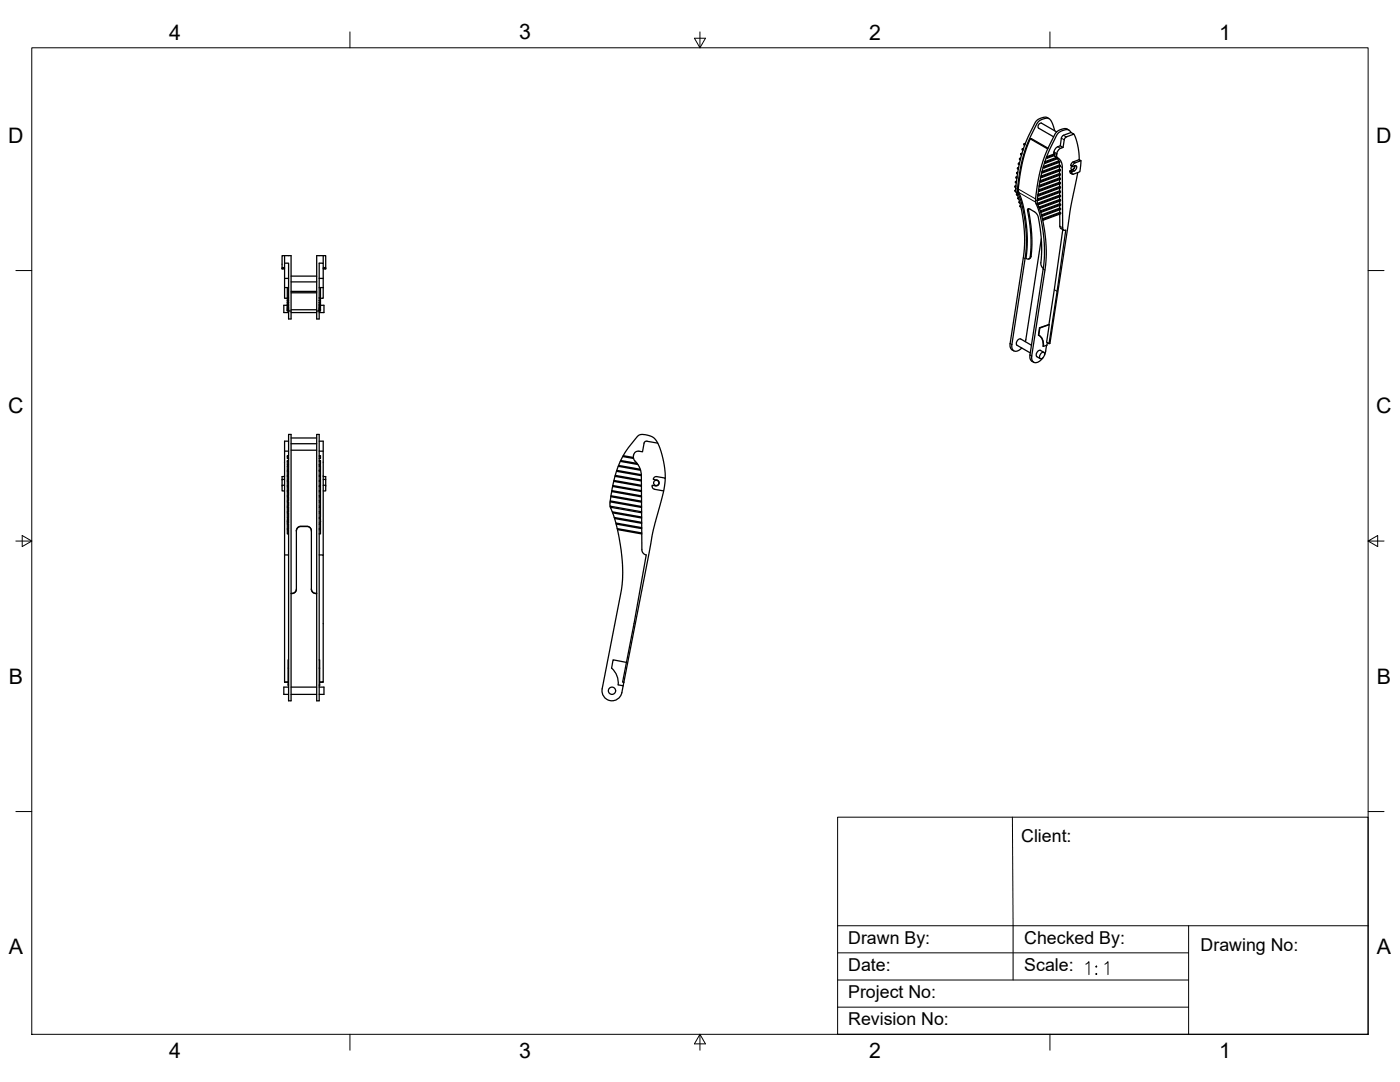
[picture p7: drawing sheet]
<svg xmlns="http://www.w3.org/2000/svg" width="559mm" height="432mm" viewBox="0 0 559 432" stroke-linecap="round" stroke-linejoin="round" font-family="sans-serif">
<defs><g id="words">
<g font-size="8.5">
<text x="67.5" y="15.8">4</text>
<text x="207.2" y="15.7">3</text>
<text x="346.9" y="15.8">2</text>
<text x="486.6" y="15.8">1</text>
<text x="3.3" y="57">D</text>
<text x="549.3" y="57">D</text>
<text x="3.3" y="165">C</text>
<text x="549.3" y="165">C</text>
<text x="3.5" y="272.9">B</text>
<text x="549.6" y="272.9">B</text>
<text x="3.5" y="380.9">A</text>
<text x="549.6" y="380.9">A</text>
<text x="67.5" y="422.2">4</text>
<text x="207.2" y="422.1">3</text>
<text x="346.9" y="422.2">2</text>
<text x="486.6" y="422.2">1</text>
</g>
<g font-size="7.1">
<text x="407.6" y="336.2">Client:</text>
<text x="338.6" y="376.6">Drawn By:</text>
<text x="408.8" y="376.7">Checked By:</text>
<text x="479.2" y="379.6">Drawing No:</text>
<text x="338.6" y="387.4">Date:</text>
<text x="408.8" y="387.5">Scale:</text>
<text x="338.6" y="398.3">Project No:</text>
<text x="338.5" y="409.1">Revision No:</text>
</g>
</g></defs>
<!-- layer: Visible -->
<g fill="none" stroke="#000" stroke-width=".51">
<path d="M408.1 59.4l-.2 .4 .4 .1-.5 1.6-.3-.2 .4-.1M408.8 57.4l-.2 .4 .4 .2-.6 1.6-.3-.2 .4-.2M411.2 55.4l-2.4 6.5-1.9 9.6a9.3 9.3 0 0 0 .5 7.1l1.4 5.4 1.1 7.4 .1 6.3-.5 5.4 .9 .3 .6-.3a7.7 7.7 0 0 0 .5-4.3l-.2-7.1-1.2-7.8 .3-.6 2.6 1.3 1.4 1.8 .8 5.2 .5 5.1-.3 8.6 .3 1 .7 .8M411.2 55.4l.4-.1 6.7 3.8M411.2 55.4l7 4M415.7 49.1a1.33 1.33 0 0 0-1.2 2l6 3.5M415.7 49.1l6 3.5M418.7 47.3l-1-.5h-1l-2.1 .7-1 .8-4.5 9.3-.3-.2 .5-.2M421 52.2l-1.2-3.5-1.1-1.4-.8-.2-1.5 .4-2.1 1.3-3.3 6.4-1.7 4.2-1.7 6.1-.9 5.5a11.4 11.4 0 0 0 .2 7.4l1.3 4.5 1 5.9 .5 6.1-.1 4.1-5.7 38.5a1.95 1.95 0 0 0 .8 2.6 1.95 1.95 0 0 0 2.6-.7l.5-.5M423.2 58.2l1.1 .6-1 .4M423.3 59.2a2.62 2.62 0 0 0-1.5 2.4 2.62 2.62 0 0 0 1.4 2.4l.8 2.1 .2 25.2a.81 .81 0 0 0 1.2 .6l-6.7 45.3-1-.6 1.1-7M426.6 51.9l-1.2-.6-2.2 .5-1.3 .7-.9 1.2-2.9 5.8-1.8 4.9-1.5 5.6-1.1 6.1a9.4 9.4 0 0 0 .9 7.9l1.8 8.9 .5 8.7-.4 4.7-5.4 35.4 .2 1.9 1.3 1"/>
<path d="M427.5 52.9l1.1 .6-3.5 1.6-.8 3.7M428.6 53.5l1.5 4.4 .6 5.8M405.1 76l1.2 2.3 .3 .9-.4-.2 .1 .3 .4 .2 .4 1.3-.4-.2 .4 .5 .3 1.3-.3-.3v.4l.4 .2 .3 1.2 1 7.2 .2 5.3-.5 6-5.3 34.7 .2 2 1.3 .9M405.5 74.1l-.4 .2M405.7 72.3l-.4 .2M405.9 77.4l-.2 .1M406 70.5l-.4 .2M406.2 68.7l-.4 .1M406.5 78.9l-.3 .1M406.6 66.8l-.5 .2M407 65l-.5 .1M407.4 61.7l.3 .2-.4 1.5-.3-.2-.1 .4 .3 .2-.3 1.5-.4-.2-.1 .4 .4 .2-.3 1.5-.4-.2v.3l.3 .2-.2 1.5-.4-.2v.4l.3 .2-.2 1.5-.3-.2a1.76 1.76 0 0 1-.3 2.1l.3 .2-.1 1.5-.4-.2v.3l.3 .2v1.4l-.3-.2 .3-.1"/>
<path d="M407.4 63.1l-.4 .1M407.5 61.3l-.1 .4M414.1 79.4l.3 .6M414.3 77.6l.4 .2-.1 .4M414.5 75.8l.4 .2-.1 .4M414.8 74l.4 .2-.1 .3M415.1 72.2l.4 .2-.1 .3M415.5 70.3l.4 .2-.1 .3M416.5 66.5l.3 .2-.1 .4-.4-.2-.4 1.5M417 64.5l.4 .2-.1 .4-.4-.2-.4 1.6M417 64.5l4.6-1.7 .4 .3-4.6 1.6M417.8 62.6l.3 .2-.1 .3"/>
<path d="M420.6 61.5l.4 .2-2.9 1.1M420.6 61.5l-2.8 1.1M420.6 61v.5M420.7 60.6l-.1 .4M420.7 60.6l.7-1.5 1.8-.9 .7-3.8 3.6-1.5-.7-.9-.7-.3-1.2 .2-2.6 1.3-2.7 5.1-1.8 4.3M420.8 62.1l.9 .7M421 61.7v.3M421 62l-3 1.1-.4-.2-.6 1.6M422 63l.3 .3M422.1 63.3l.5 .9M422.2 63.3l-4.9 1.8M422.6 64.2l-6.1 2.3"/>
<path d="M422.6 64.2l.3 .2-6.1 2.3M422.7 64.8l.2 1M422.9 65.8l.3 .2-6.9 2.6M422.9 65.8l-7 2.6M422.9 66.5v1.1l-7.4 2.7 .4-1.5 .3 .2 .1-.4-.4-.2M422.9 67.6l.3 .2-7.3 2.7M422.9 69.3l.3 .2-7.7 2.9M422.9 72.7l.4 .2-8.4 3.1M422.9 71l.4 .2-8.1 3M422.9 64.4l.1 .3M422.9 74.4l.4 .3-8.6 3.1M422.9 76.2l.4 .2-8.9 3.3"/>
<path d="M423 76.8v1.1l-8.9 3.3 .3 .2 8.9-3.3-.3-.2M423 79.6l-8.3 3.1 .4 .5M423 79.6l.3 .2-8.3 3.1M423 78.5v1.1M423 64.7l-6.3 2.4M423.2 66v.3l-7 2.7M423.2 67.8v.3l-7.4 2.7-.4-.1-.3 1.5 7.8-2.9v-1.1M423.2 69.5v.3l-7.8 2.9-.3-.2-.3 1.5 8.1-3v-1.1M423.3 72.9v.4l-8.5 3.1-.3-.2-.2 1.4 8.6-3.2v-1M423.3 71.2v.3l-8.2 3-.3-.2-.3 1.5 8.4-3.1v-1.1M423.3 74.7v.3l-8.7 3.2-.3-.2-.2 1.4 8.8-3.2v-1.1M423.3 76.4v.3l-8.9 3.3-.3-.2v1.4"/>
<path d="M423.3 79.8v.3l-8.2 3.1-.3-.2 .4 1.2 7.8-2.9v-1M423.3 78.1v.3l-8.8 3.3-.4-.2 .6 1.2M427.1 68.4l.2 .7M427.1 68.2v.2M427.3 69.1l.7 .4M427.8 68.8l.1 .6 .5 .1M428.1 66.3v.2M428.3 64.6l-.6 .5-.3 1 .7 .4 .9-.4 .1 .2-.6 1.2-1.4 .7 .7 .4v.2M428.8 68.2l-1 .4M428.9 66.2a1.09 1.09 0 0 1-1.3 1.3l.2-1.2M429.1 66.1h.3a1.35 1.35 0 0 1-.6 2.1M430.2 68.9l-3 14.5-8.1 53.6-.4 .2"/>
<path d="M430.7 63.7l.8 .4-2.8 1.1-.6 1.1M430.7 63.7l-2.4 .9M431.5 64.1l-.5 4.5-2.6 .9M407 80.5l-.3 .1M407.4 82l-.3 .1M410.6 83.3l1 8.3 .3 6-.4 4.8-.3 .7-.6 .3M414.4 81.4l.1 .3M415.2 84.2l.5 .5M415.6 95.4l-6.3 41M415.7 85.7l.4 .6M416.1 87.3l.4 .5M423 81.3l.3 .2-7.7 2.9"/>
<path d="M423 83l.3 .2-7.3 2.8M423 84.8l.4 .2-7 2.5M423 85.4v4.9M423 90.3l.3 .8 1.3 .8M423.3 81.5v.4l-7.6 2.8-.4-.2 .4 1.2 7.3-2.7v-1M423.3 83.2v.4l-7.2 2.7-.3-.3 .3 1.3 6.9-2.5v-1.1M423.4 85v.3l-6.9 2.5-.4-.2 1.3 8.4 .1 8.5-5.7 37.6a1.98 1.98 0 0 0 .9 2.5 1.98 1.98 0 0 0 2.6-.8l.9-.9M424.2 91.6l-5.5 37.9-3.8 1.3-.3 3.1 .3-3.1M112.6 107.3h.1M112.6 107.3h1M113.6 102h2.6v25.3h-1v-3.2M113.6 105h1.6v13.8l-.5 .2"/>
<path d="M113.6 102v17h1.1M113.6 107.2l-1 .1M113.6 106.8h-1v.4M113.6 102h-1v4.8M113.6 111.1h1.6M113.6 114.8h1.6M114.7 119h.5v.8h-.5l.5 .2v.7h-.5l.5 .1v.6h-.5l.5 .1v.5l-.5 .1M114.7 114.8v4M114.7 119v.8M114.7 120v.7M116.2 116.3h10.2M116.2 116.8h10.2"/>
<path d="M116.2 110.2h10.2M116.2 112.5h10.2M127.4 111.1h1.6v3.7M127.4 114.8h1.6M127.9 114.8v4M127.9 120v.7M129 107.2l1 .1M129 106.8h1v.4M129 102h1v4.8M129 111.1v-6.1h-1.6v13.8h.5l-.5 .2v.8h.5l-.5 .2v.7h.5l-.5 .1v.6h.5l-.5 .1v.5h.5l-.5 .1v.4h.5l-.5 .1v.4h.5h-.5v.4h.5h-.5v.3M129 102h-2.6v25.3h1v-3.2M129 114.8v4.2h-1.1v.8"/>
<path d="M129 102v3M129 107.3h1M130 107.3h.1M114.7 122.1h.5v.4h-.5l.5 .1v.4h-.5h.5v.4h-.5h.5v.3M114.7 123.7h.5zM114.7 124h.5M114.7 121.8h-1.4v2.9h1.9M114.7 120.8v.6M114.7 121.5v.5M114.7 122.1v1.9M115.2 123.8l-.5 .2M115.2 124v.1"/>
<path d="M115.2 124.1h1M116.2 124.7h10.2M116.2 123.6h10.2M126.4 124.1h1M127.4 123.8l.5 .2h-.5M127.4 123.8l.5-.1zM127.4 124v.1M127.4 124h.5M127.9 121.8h1.4v2.9h-1.9M127.9 120.8v.6M127.9 121.5v.5M127.9 122.1v1.9"/>
<path d="M411.7 137.8l-4.3-2.5a1.68 1.68 0 0 0-1.5 2.5l5.3 3M414.6 133.8l1 .8 .7 1.2 .2 2.4M414.8 133.9a5 5 0 0 1 1.7 4.3l1.4-.4 .1-1M417.7 137.8l-.8 3.8M418.7 129.5l-3.7 1.4M413.9 142.4l1.3 .7M415.6 140.9l.7-.3a1.21 1.21 0 0 1 .7 1.1 1.21 1.21 0 0 1-.7 1.1l-.7 .4a1.21 1.21 0 0 1-.8-1.1 1.21 1.21 0 0 1 .8-1.2zM416.6 140.6l-1.3-.8a1.68 1.68 0 0 0-1.4 2.5M115.2 176.1h-1.6v96.2h1.4M116.2 179.7h10.2M116.2 174.8h10.2M116.2 177.1h10.2"/>
<path d="M127.4 176.1h1.6v45.4M258.2 176.1l4.3 .7 .3 .5 2.1 7 .6 6.5M258.2 176.1a.99 .99 0 0 0-1.1 .8l-.6 3.4a2.71 2.71 0 0 0-3.2 .4l-.4 .8M262.5 176.8l-1.2-1.8-1.2-.8-2.4-.7h-2.2l-.8 .4-1.1 1.2-2.8 3.6-2 3.1M113.6 193.7h-1v2.2h1M113.6 191.3h-1v2.4M113.6 190.2h-1v1.1M113.6 180h1.6M114.7 186.1v1.6h.5M114.7 193.8v-1.7h.5v1.7h-.5v.3M114.7 191.7v-1.6h.5v1.6h-.5v.4M114.7 199.9v-1.7h.5v1.7h-.5v.4"/>
<path d="M114.7 182.2v-.4h.5v-8.4h1v106.3h-1v-68.4h-.5v1.8h.5M114.7 197.8v-1.6h.5v1.6h-.5v.4M114.7 195.8v-1.7h.5v1.7h-.5v.4M114.7 184.2v1.2h.5M114.7 188.1v1.6M115.2 183h-.5v-.8h.5v1.6h-.5v.4h.5v1.5h-.5v.4h.5v1.6h-.5v.4h.5v1.6h-.5v.4M127.4 183h.5v-.8h-.5v1.6h.5v.4h-.5v1.5h.5v.4h-.5v1.6M127.4 187.7h.5v.4h-.5v1.6h.5v.4M127.4 180h1.6M127.9 182.2v-.4h-.5v-8.4h-1v106.3h1v-68.4h.5v1.8h-.5M127.9 191.7v-1.6h-.5v1.6h.5v.4M127.9 199.9v-1.7h-.5v1.7h.5v.4"/>
<path d="M127.9 197.8v-1.6h-.5v1.6h.5v.4M127.9 193.8v-1.7h-.5v1.7h.5v.3M127.9 195.8v-1.7h-.5v1.7h.5v.4M127.9 184.2v1.2h-.5M127.9 186.1v1.6h-.5M127.9 188.1v1.6M129 193.7h1v2.2h-1M129 191.3h1v2.4M129 190.2h1v1.1M243.8 198.2l-.2 1.7M244.1 196.2l-.2 1.6M244.5 194.1l-.3 1.7"/>
<path d="M245 192.1l-.4 1.7M245.5 190.1l-.5 1.6M246.1 188.1l-.5 1.6M246.8 186.1l-.6 1.6M247.6 184.1l-.7 1.6M248.6 182.2l-.8 1.6M252.8 182.6l-4-.8-.2 .4 4.3 .8M252.9 181.5l-.1 1.3 .6 1.1M253.4 184l.5 .5M253.9 184.4a8.1 8.1 0 0 1 2.1 5.5M254.3 184.9l-6.5-1.1-.2 .3 7 1.3M255.5 187.3l-8.6-1.6-.1 .4 8.9 1.6"/>
<path d="M256 189.4l-9.8-1.7-.1 .4 9.9 1.7 .2 29.6 .5 1.3 1.2 .8-4.8 27.4-4.6 23.3 .5 .1M256 191.6l-10.4-1.9-.1 .4 10.5 1.9M256 193.7l-11-2v.4l11 2M256 195.8l-11.4-2-.1 .3 11.5 2.1M256.1 197.9l-11.9-2.1-.1 .4 12 2.1M262.1 191.6l-1.3-.3 .3-.8 1-.3 3.4 .6-.6 5.1-4-.8-.5-.5-.1-.7M262.1 191.5a1.2 1.2 0 0 1 1 1.4 1.2 1.2 0 0 1-1.4 1l-1.4-.2v.3M264.9 195.9l-4.4 16.8-11.5 59.6M114.7 202v-1.7h.5v1.7h-.5v.4M114.7 210.9v-1.8h.5v1.8h-.5v.4M114.7 208.7v-1.8h.5v1.8h-.5v.4M114.7 204.3v-1.9h.5v1.9h-.5v.4"/>
<path d="M114.7 204.7h.5v1.8h-.5zM114.7 207.9v.4M118.3 212l.4-1.2 1.3-.7 3.3 .2 .6 .5 .4 1.2M127.4 204.7h.5v1.8h-.5zM127.9 208.7v-1.8h-.5v1.8h.5v.4M127.9 210.9v-1.8h-.5v1.8h.5v.4M127.9 202v-1.7h-.5v1.7h.5v.4M127.9 204.3v-1.9h-.5v1.9h.5v.4M127.9 207.9v.4M243.5 200.3l.1 2.1 12.5 2.2M243.5 202l12.6 2.2M243.6 202.4l.8 1.9"/>
<path d="M244.5 204.7l.7 1.8M245.3 206.9l.5 1.8M245.9 209.1l.5 1.8M246.5 211.3l1 5.7a53.8 53.8 0 0 1 .3 19.7l-7.5 38.2a4 4 0 0 0 3.2 4.7 4 4 0 0 0 4.7-3.2l.5-2.7M256.1 200l-12.2-2.2-.1 .4 12.3 2.2M256.1 202.1l-12.5-2.2-.1 .4 12.6 2.2M256.1 208.4l-10.9-1.9 .1 .4 10.8 2M256.1 206.3l-11.7-2 .1 .4 11.6 2M256.1 210.6l-10.3-1.9 .1 .4 10.2 1.9M256.2 212.7l-9.8-1.8 .1 .4 9.7 1.8M113.6 221.5h1.6M116.2 236.8l1.5-.4 .6-1.3v-23.5l.4-.9 .9-.6 3.1-.1 1 .5 .6 1.1v23.8l.7 1.1 1.4 .4"/>
<path d="M118.3 235.1l-.6 1.3-1.5 .5M124.3 235.1l.6 1.3 1.5 .4M127.4 221.5h1.6v50.7h-1.4M113.6 272.2h1.4M115.2 273.3v.4M115.2 266.6l-.2 6.7M115.2 263.3l-.2 3.3M115.2 274.2h-1.9v2.9h1.9M116.2 274.2h10.2M116.2 277.1h10.2M127.4 274.2h1.9v2.9h-1.9M127.4 273.3v.4"/>
<path d="M127.4 266.6l.2 6.7M127.4 263.3l.2 3.3M129 272.2l-1.4 .1M246.7 273.3l2 .4M249 272.3l-.3 1.4M250 264.4l-5.3-1.1-.6 3.3a7.8 7.8 0 0 1 2.6 6.7"/>
<circle cx="261.9" cy="192.7" r="1.05"/>
<circle cx="244.3" cy="275.7" r="1.45"/>
</g>
<!-- layer: Visible Narrow -->
<g fill="none" stroke="#000" stroke-width=".4">
<path d="M408.5 59.6l-.2 .3M409.1 57.6l-.1 .4M422.2 58.6l1.1 .6M423.6 55.1l1.2 .7M424.5 54l1.1 .7M405.4 75.2l.7 .4M405.5 74.5l-.1 .3M405.6 76.8l.7 .4M405.7 72.7l-.1 .3M405.9 70.9l-.1 .3M406 77.7l.1 .3M406.2 69l-.1 .4"/>
<path d="M406.4 75.4l6.9 4M406.5 67.2l-.1 .3M406.6 79.2l.1 .3M406.6 76.8l6.7 3.9M406.9 65.3l-.1 .4M407.3 63.4l-.1 .4M407.8 61.5l-.1 .4M413.3 79.7l.7 .5M414.1 79.4v.4M414.3 77.6v.4M414.5 75.8v.4M414.8 74v.3"/>
<path d="M415.1 72.2v.3M415.5 70.3l-.1 .4M415.9 68.4v.4M416.5 66.5l-.2 .4M417 64.5l-.1 .4M417.8 62.6l-.2 .3M420.6 61l1.2 .7M420.7 60.6l1.1 .7M421 62.4l1.2 .7M421.4 62.6l1.1 .7M423.2 66.4l.8 .4M427.1 68.4l.7 .4"/>
<path d="M427.4 65.9l.7 .4M428.1 67.8l.7 .4M428.3 64.6l.7 .4M407.1 80.8v.3M407.4 82.4l.1 .3M410.5 83.9l-.4 .2M413.5 81.3l.7 .4M414.7 82.7l.1 .3M415.2 84.2l.1 .3M415.7 85.7l.1 .3M416.1 87.3v.3M423 90.3l1.2 .6"/>
<path d="M408.5 102.8l.7 .4M411.5 102.3l-.3 .1M416.4 107.4l.7 .4M420.8 115.6l1.1 .6M403.2 137.1l.7 .4M411.1 141.7l.7 .4"/>
</g>
<!-- layer: Border -->
<g fill="none" stroke="#000" stroke-width=".4">
<path d="M12.7 19.1h533.4v393.7h-533.4zM139.7 12.7v6.4M277.2 15.3h4.4l-2.2 3.8zM279.4 12.7v6.4M419.1 12.7v6.4M6.3 108h6.4M546.1 108h6.3M6.3 215.9h6.4M8.9 213.7l3.8 2.2-3.8 2.2zM546.1 215.9l3.8 2.2v-4.4l-3.8 2.2h6.3M6.3 323.9h6.4M546.1 323.9h6.3"/>
<path d="M139.7 412.8v6.3M279.4 412.8l2.2 3.8h-4.4zM279.4 412.8v6.3M419.1 412.8v6.3"/>
</g>
<!-- layer: Titleblock -->
<path d="M334.3 326.1h211.8v86.7h-211.8zM404.1 326.1l.3 65M334.3 369.4h211.8M474.4 369.4v43.4M334.3 391.1h140.1M334.3 380.3h140.1M433.4 384.8l1.2-1v5.2M437.3 385.8l.3-.3 .2 .3-.2 .2zM437.3 388.7l.3-.2 .2 .2-.2 .3zM441 384.8l1.2-1v5.2M334.3 401.9h140.1" fill="none" stroke="#000" stroke-width=".4"/>
<use href="#words"/>
</svg>
